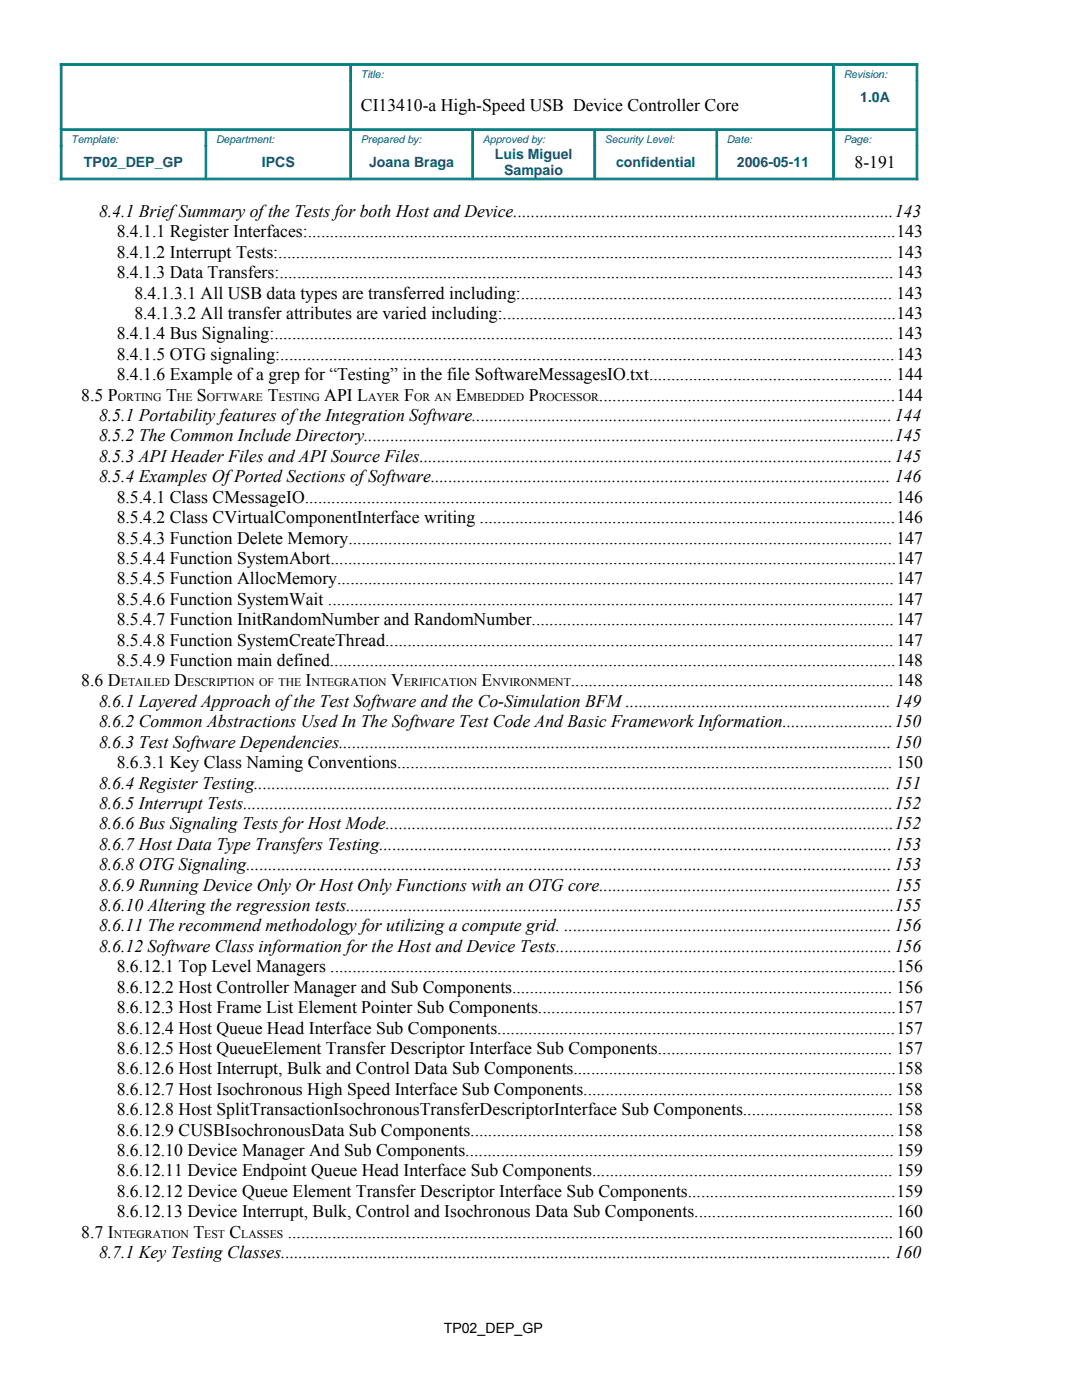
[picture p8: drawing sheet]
<svg xmlns="http://www.w3.org/2000/svg" width="216mm" height="279mm" viewBox="0 0 216 279" stroke-linecap="round" stroke-linejoin="round" font-family="sans-serif">
<defs><g id="words">
<g font-size="3.5">
<text x="72" y="22.2">CI13410-a High-Speed USB Device Controller Core</text>
<text x="170.5" y="33.5">8-191</text>
<text x="19.8" y="43.3">8.4.1 BriefSummaryofthe Tests for both Host and Device......................................................................................143</text>
<text x="23.3" y="47.3">8.4.1.1 Register Interfaces:.....................................................................................................................................143</text>
<text x="23.3" y="51.4">8.4.1.2 Interrupt Tests:........................................................................................................................................... 143</text>
<text x="23.3" y="55.5">8.4.1.3 Data Transfers:...........................................................................................................................................143</text>
<text x="26.8" y="59.6">8.4.1.3.1 All USB data types are transferred including:.................................................................................... 143</text>
<text x="26.8" y="63.6">8.4.1.3.2 All transfer attributes are varied including:.........................................................................................143</text>
<text x="23.3" y="67.7">8.4.1.4 Bus Signaling:............................................................................................................................................ 143</text>
<text x="23.3" y="71.8">8.4.1.5 OTG signaling:...........................................................................................................................................143</text>
<text x="23.3" y="75.9">8.4.1.6 Example ofa grep for “Testing” in the file SoftwareMessagesIO.txt....................................................... 144</text>
<text x="16.2" y="79.9">8.5 P</text>
<text x="33.2" y="79.9">T</text>
<text x="39.3" y="79.9">S</text>
<text x="53.4" y="79.9">T</text>
<text x="64.7" y="79.9">API L</text>
<text x="80.6" y="79.9">F</text>
<text x="91" y="79.9">E</text>
<text x="105.5" y="79.9">P</text>
<text x="119.5" y="79.9">...................................................................144</text>
<text x="19.8" y="84">8.5.1 Portabilityfeatures ofthe Integration Software...............................................................................................144</text>
<text x="19.8" y="88.1">8.5.2 The Common Include Directory........................................................................................................................145</text>
<text x="19.8" y="92.2">8.5.3 APIHeader Files and APISource Files...........................................................................................................145</text>
<text x="19.8" y="96.2">8.5.4 Examples OfPorted Sections ofSoftware........................................................................................................ 146</text>
<text x="23.3" y="100.3">8.5.4.1 Class CMessageIO..................................................................................................................................... 146</text>
<text x="23.3" y="104.4">8.5.4.2 Class CVirtualComponentInterface writing ..............................................................................................146</text>
<text x="23.3" y="108.5">8.5.4.3 Function Delete Memory........................................................................................................................... 147</text>
<text x="23.3" y="112.5">8.5.4.4 Function SystemAbort................................................................................................................................147</text>
<text x="23.3" y="116.6">8.5.4.5 Function AllocMemory..............................................................................................................................147</text>
<text x="23.3" y="120.7">8.5.4.6 Function SystemWait ................................................................................................................................147</text>
<text x="23.3" y="124.8">8.5.4.7 Function InitRandomNumber and RandomNumber..................................................................................147</text>
<text x="23.3" y="128.8">8.5.4.8 Function SystemCreateThread...................................................................................................................147</text>
<text x="16.2" y="137">8.6 D</text>
<text x="23.3" y="132.9">8.5.4.9 Function main defined................................................................................................................................148</text>
<text x="34.8" y="137">D</text>
<text x="61" y="137">I</text>
<text x="78" y="137">V</text>
<text x="96.1" y="137">E</text>
<text x="113.9" y="137">.........................................................................148</text>
<text x="19.8" y="141.1">8.6.1 Layered Approach ofthe Test Software and the Co-Simulation BFM............................................................ 149</text>
<text x="19.8" y="145.1">8.6.2 Common Abstractions Used In The Software Test Code And Basic Framework Information.........................150</text>
<text x="19.8" y="149.2">8.6.3 Test Software Dependencies............................................................................................................................. 150</text>
<text x="23.3" y="153.3">8.6.3.1 Key Class Naming Conventions................................................................................................................ 150</text>
<text x="19.8" y="157.4">8.6.4 Register Testing................................................................................................................................................ 151</text>
<text x="19.8" y="161.4">8.6.5 Interrupt Tests...................................................................................................................................................152</text>
<text x="19.8" y="165.5">8.6.6 Bus Signaling Tests for Host Mode...................................................................................................................152</text>
<text x="19.8" y="169.6">8.6.7 Host Data Type Transfers Testing....................................................................................................................153</text>
<text x="19.8" y="173.7">8.6.8 OTG Signaling.................................................................................................................................................. 153</text>
<text x="19.8" y="177.7">8.6.9 Running Device OnlyOr Host Only Functions with an OTG core.................................................................. 155</text>
<text x="19.8" y="181.8">8.6.10 Altering the regression tests............................................................................................................................155</text>
<text x="19.8" y="185.9">8.6.11 The recommend methodology for utilizing a compute grid. .......................................................................... 156</text>
<text x="19.8" y="190">8.6.12 Software Class information for the Host and Device Tests............................................................................156</text>
<text x="23.3" y="194">8.6.12.1 Top Level Managers ................................................................................................................................156</text>
<text x="23.3" y="198.1">8.6.12.2 Host Controller Manager and Sub Components...................................................................................... 156</text>
<text x="23.3" y="202.2">8.6.12.3 Host Frame List Element Pointer Sub Components.................................................................................157</text>
<text x="23.3" y="206.3">8.6.12.4 Host Queue Head Interface Sub Components..........................................................................................157</text>
<text x="23.3" y="210.3">8.6.12.5 Host QueueElement Transfer Descriptor Interface Sub Components..................................................... 157</text>
<text x="23.3" y="214.4">8.6.12.6 Host Interrupt, Bulk and Control Data Sub Components.........................................................................158</text>
<text x="23.3" y="218.5">8.6.12.7 Host Isochronous High Speed Interface Sub Components...................................................................... 158</text>
<text x="23.3" y="222.6">8.6.12.8 Host SplitTransactionIsochronousTransferDescriptorInterface Sub Components.................................. 158</text>
<text x="23.3" y="226.6">8.6.12.9 CUSBIsochronousData Sub Components................................................................................................158</text>
<text x="23.3" y="230.7">8.6.12.10 Device Manager And Sub Components.................................................................................................159</text>
<text x="23.3" y="234.8">8.6.12.11 Device Endpoint Queue Head Interface Sub Components.................................................................... 159</text>
<text x="23.3" y="238.9">8.6.12.12 Device Queue Element Transfer Descriptor Interface Sub Components...............................................159</text>
<text x="23.3" y="242.9">8.6.12.13 Device Interrupt, Bulk, Control and Isochronous Data Sub Components............................................. 160</text>
<text x="16.2" y="247">8.7 I</text>
<text x="19.8" y="251.1">8.7.1 Key Testing Classes.......................................................................................................................................... 160</text>
<text x="38.6" y="247">T</text>
<text x="45.8" y="247">C</text>
<text x="57.4" y="247">......................................................................................................................................... 160</text>
</g>
<g font-size="2.8" fill="#004186">
<text x="171.7" y="20.3">1.0A</text>
<text x="16.8" y="33.3">TP02_DEP_GP</text>
<text x="52.2" y="33.3">IPCS</text>
<text x="73.7" y="33.3">Joana Braga</text>
<text x="98.7" y="31.7">Luis Miguel</text>
<text x="100.6" y="35">Sampaio</text>
<text x="122.9" y="33.3">confidential</text>
<text x="147" y="33.3">2006-05-11</text>
</g>
<text font-size="2.8" x="88.5" y="266.1">TP02_DEP_GP</text>
<g font-size="2.3">
<text x="23.5" y="79.9">ORTING</text>
<text x="35.3" y="79.9">HE</text>
<text x="41.3" y="79.9">OFTWARE</text>
<text x="55.6" y="79.9">ESTING</text>
<text x="73.4" y="79.9">AYER</text>
<text x="82.6" y="79.9">OR AN</text>
<text x="93.1" y="79.9">MBEDDED</text>
<text x="107.5" y="79.9">ROCESSOR</text>
<text x="24.1" y="137">ETAILED</text>
<text x="37.4" y="137">ESCRIPTION OF THE</text>
<text x="62.2" y="137">NTEGRATION</text>
<text x="80.6" y="137">ERIFICATION</text>
<text x="98.2" y="137">NVIRONMENT</text>
<text x="22.7" y="247">NTEGRATION</text>
<text x="40.7" y="247">EST</text>
<text x="48.1" y="247">LASSES</text>
</g>
<g font-size="2.1" fill="#004186">
<text x="72" y="15.6">Title:</text>
<text x="168.3" y="15.6">Revision:</text>
<text x="14.2" y="28.6">Template:</text>
<text x="43.1" y="28.6">Department:</text>
<text x="72" y="28.6">Prepared by:</text>
<text x="96.3" y="28.6">Approved by:</text>
<text x="120.7" y="28.6">Security Level:</text>
<text x="145.1" y="28.6">Date:</text>
<text x="168.3" y="28.6">Page:</text>
</g>
</g></defs>
<g fill="#008080" stroke="#008080" stroke-width=".2">
<path d="M166.3 12.7h16.8v.4h-16.8z" fill-rule="evenodd"/>
<path d="M12 12.7h58v.4h-58z" fill-rule="evenodd"/>
<path d="M70 12.7h96.3v.4h-96.3z" fill-rule="evenodd"/>
<path d="M166.3 25.7h16.5v.3h-16.5z" fill-rule="evenodd"/>
<path d="M41.1 25.7h28.9v.3h-28.9z" fill-rule="evenodd"/>
<path d="M143 25.7h23.3v.3h-23.3z" fill-rule="evenodd"/>
<path d="M12.4 25.7h28.7v.3h-28.7z" fill-rule="evenodd"/>
<path d="M70 25.7h24.3v.3h-24.3z" fill-rule="evenodd"/>
<path d="M94.3 25.7h24.4v.3h-24.4z" fill-rule="evenodd"/>
<path d="M118.7 25.7h24.3v.3h-24.3z" fill-rule="evenodd"/>
<path d="M166.3 35.6h16.8v.3h-16.8z" fill-rule="evenodd"/>
<path d="M12 35.6h29.1v.3h-29.1z" fill-rule="evenodd"/>
<path d="M41.1 35.6h28.9v.3h-28.9z" fill-rule="evenodd"/>
<path d="M70 35.6h24.3v.3h-24.3z" fill-rule="evenodd"/>
<path d="M94.3 35.6h24.4v.3h-24.4z" fill-rule="evenodd"/>
<path d="M118.7 35.6h24.3v.3h-24.3z" fill-rule="evenodd"/>
<path d="M143 35.6h23.3v.3h-23.3z" fill-rule="evenodd"/>
<path d="M12 29.1h.4v6.8h-.4z" fill-rule="evenodd"/>
<path d="M12 12.7h.4v13h-.4z" fill-rule="evenodd"/>
<path d="M12 25.7h.4v3.4h-.4z" fill-rule="evenodd"/>
<path d="M40.9 26.1h.3v3h-.3z" fill-rule="evenodd"/>
<path d="M40.9 29.1h.3v6.4h-.3z" fill-rule="evenodd"/>
<path d="M69.8 16.1h.3v9.6h-.3z" fill-rule="evenodd"/>
<path d="M69.8 13.1h.3v3h-.3z" fill-rule="evenodd"/>
<path d="M69.8 25.7h.3v3.4h-.3z" fill-rule="evenodd"/>
<path d="M69.8 29.1h.3v6.4h-.3z" fill-rule="evenodd"/>
<path d="M94.2 26.1h.3v3h-.3z" fill-rule="evenodd"/>
<path d="M94.2 29.1h.3v6.4h-.3z" fill-rule="evenodd"/>
<path d="M118.5 26.1h.4v3h-.4z" fill-rule="evenodd"/>
<path d="M118.5 29.1h.4v6.4h-.4z" fill-rule="evenodd"/>
<path d="M142.9 26.1h.3v3h-.3z" fill-rule="evenodd"/>
<path d="M142.9 29.1h.3v6.4h-.3z" fill-rule="evenodd"/>
<path d="M166.2 13.1h.3v3h-.3z" fill-rule="evenodd"/>
<path d="M166.2 16.1h.3v9.6h-.3z" fill-rule="evenodd"/>
<path d="M166.2 25.7h.3v3.4h-.3z" fill-rule="evenodd"/>
<path d="M166.2 29.1h.3v6.4h-.3z" fill-rule="evenodd"/>
<path d="M182.8 29.1h.3v6.8h-.3z" fill-rule="evenodd"/>
<path d="M182.8 16.1h.3v9.6h-.3z" fill-rule="evenodd"/>
<path d="M182.8 12.7h.3v3.4h-.3z" fill-rule="evenodd"/>
<path d="M182.8 25.7h.3v3.4h-.3z" fill-rule="evenodd"/>
</g>
<use href="#words"/>
</svg>
